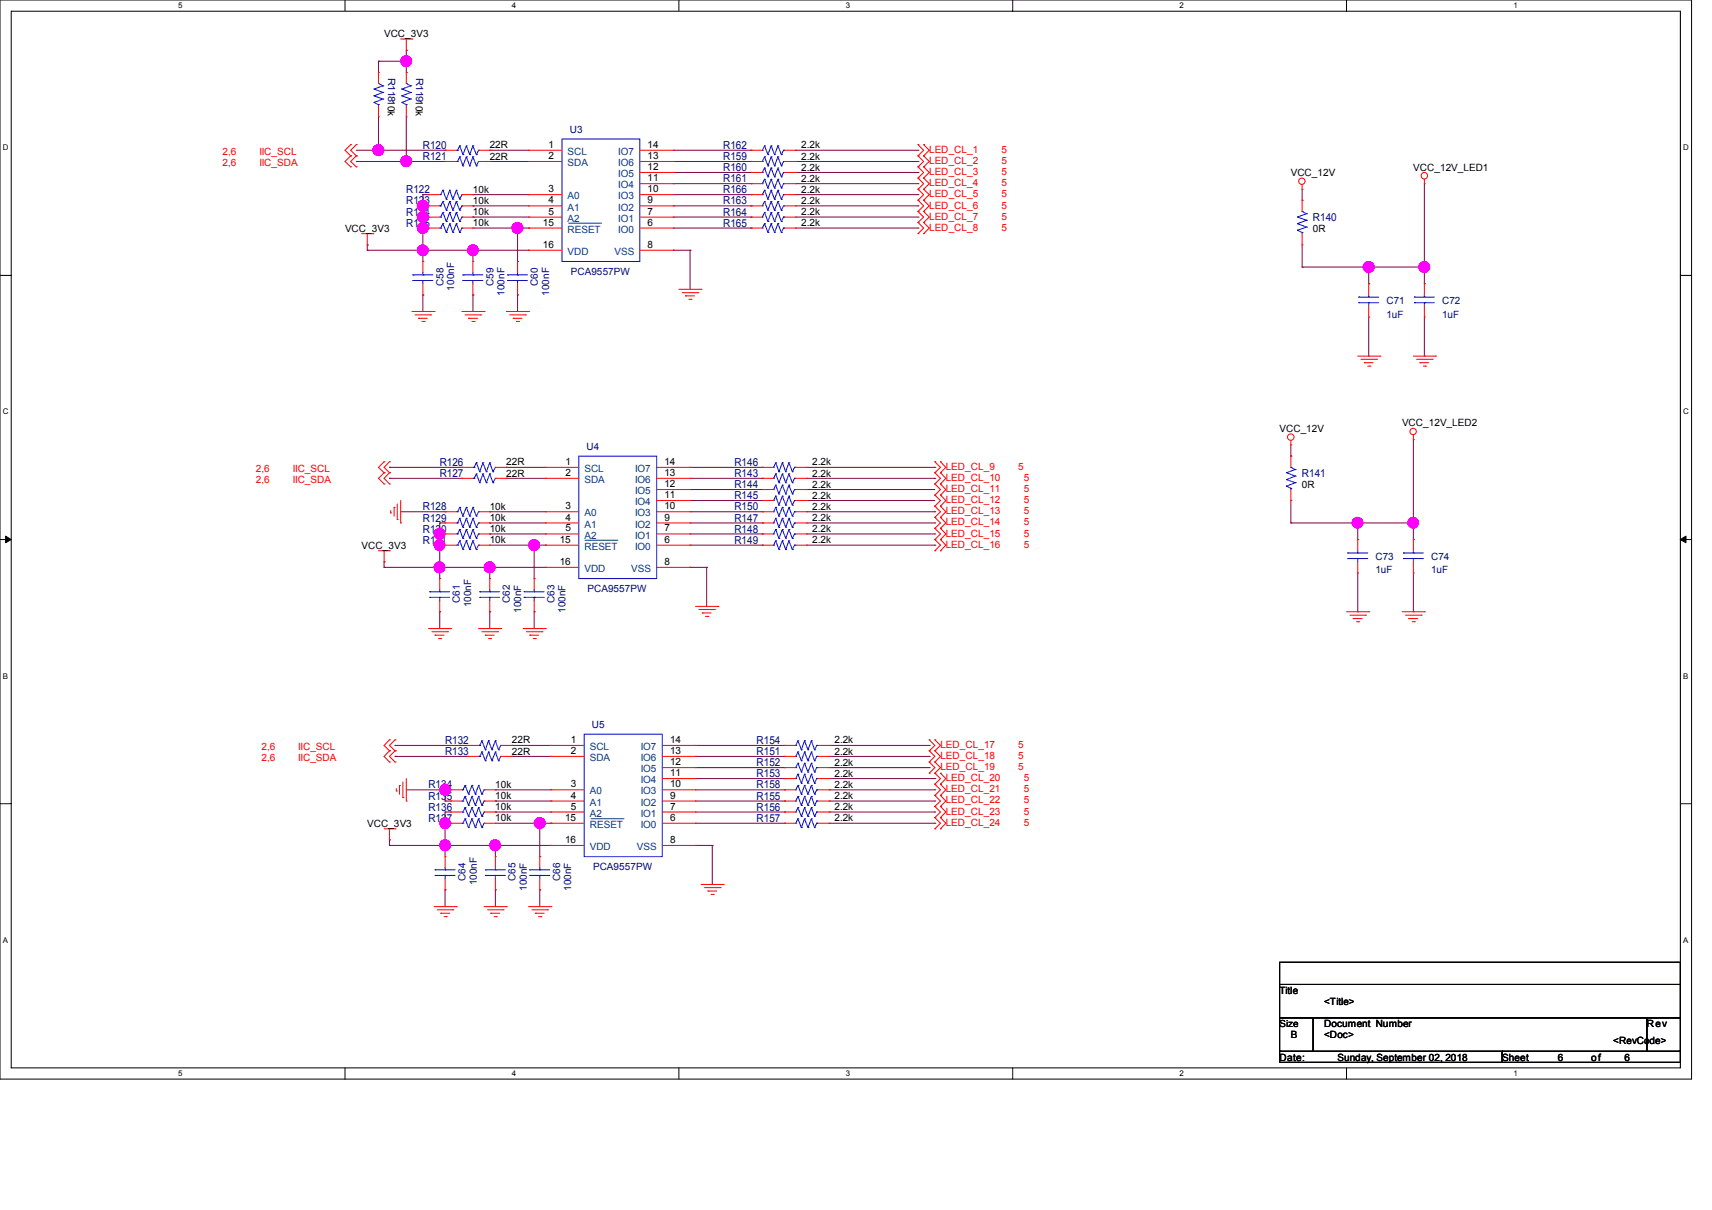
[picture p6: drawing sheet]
<svg xmlns="http://www.w3.org/2000/svg" width="297mm" height="210mm" viewBox="0 0 297 210" stroke-linecap="round" stroke-linejoin="round" font-family="sans-serif">
<defs><g id="words">
<g font-size="1.9" fill="#000080">
<text x="73.4" y="25.8">R120</text>
<text x="73.4" y="27.8">R121</text>
<text x="125.5" y="25.8">R162</text>
<text x="125.5" y="29.7">R160</text>
<text x="125.5" y="27.8">R159</text>
<text x="70.5" y="33.6">R122</text>
<text x="70.5" y="35.5">R123</text>
<text x="125.5" y="33.6">R166</text>
<text x="125.5" y="35.5">R163</text>
<text x="125.5" y="31.6">R161</text>
<text x="70.5" y="39.4">R125</text>
<text x="70.5" y="37.4">R124</text>
<text x="125.5" y="39.4">R165</text>
<text x="125.5" y="37.4">R164</text>
<text x="227.8" y="38.4">R140</text>
<text x="76.3" y="82.8">R127</text>
<text x="76.3" y="80.9">R126</text>
<text x="127.4" y="80.9">R146</text>
<text x="127.4" y="82.8">R143</text>
<text x="225.9" y="82.8">R141</text>
<text x="73.4" y="88.6">R128</text>
<text x="127.4" y="88.6">R150</text>
<text x="127.4" y="86.7">R145</text>
<text x="127.4" y="84.7">R144</text>
<text x="73.4" y="94.4">R131</text>
<text x="73.4" y="92.5">R130</text>
<text x="73.4" y="90.5">R129</text>
<text x="127.4" y="94.4">R149</text>
<text x="127.4" y="92.5">R148</text>
<text x="127.4" y="90.5">R147</text>
<text x="77.2" y="131.1">R133</text>
<text x="77.2" y="129.1">R132</text>
<text x="131.3" y="131.1">R151</text>
<text x="131.3" y="129.1">R154</text>
<text x="74.3" y="136.8">R134</text>
<text x="131.3" y="136.8">R158</text>
<text x="131.3" y="134.9">R153</text>
<text x="131.3" y="133">R152</text>
<text x="74.3" y="140.7">R136</text>
<text x="74.3" y="142.6">R137</text>
<text x="74.3" y="138.8">R135</text>
<text x="131.3" y="142.6">R157</text>
<text x="131.3" y="140.7">R156</text>
<text x="131.3" y="138.8">R155</text>
</g>
<g font-size="1.7">
<text x="66.6" y="6.4">VCC_3V3</text>
<text x="85" y="25.7">22R</text>
<text x="85" y="27.7">22R</text>
<text x="95.2" y="25.7">1</text>
<text x="95.2" y="27.6">2</text>
<text x="112.3" y="25.7">14</text>
<text x="112.3" y="27.6">13</text>
<text x="112.3" y="29.5">12</text>
<text x="139" y="25.7">2.2k</text>
<text x="139" y="29.6">2.2k</text>
<text x="139" y="27.7">2.2k</text>
<text x="245.2" y="29.6">VCC_12V_LED1</text>
<text x="82" y="33.5">10k</text>
<text x="82" y="35.4">10k</text>
<text x="95.2" y="33.4">3</text>
<text x="95.2" y="35.3">4</text>
<text x="112.3" y="31.5">11</text>
<text x="112.3" y="33.4">10</text>
<text x="112.3" y="35.3">9</text>
<text x="139" y="33.5">2.2k</text>
<text x="139" y="35.4">2.2k</text>
<text x="139" y="31.5">2.2k</text>
<text x="223.9" y="30.6">VCC_12V</text>
<text x="59.9" y="40.2">VCC_3V3</text>
<text x="82" y="39.3">10k</text>
<text x="82" y="37.3">10k</text>
<text x="94.2" y="39.2">15</text>
<text x="95.2" y="37.3">5</text>
<text x="112.3" y="39.2">6</text>
<text x="112.3" y="37.3">7</text>
<text x="139" y="39.3">2.2k</text>
<text x="139" y="37.3">2.2k</text>
<text x="227.8" y="40.2">0R</text>
<text x="94.2" y="43">16</text>
<text x="112.3" y="43">8</text>
<text x="222" y="75">VCC_12V</text>
<text x="243.2" y="74">VCC_12V_LED2</text>
<text x="87.8" y="82.7">22R</text>
<text x="87.8" y="80.8">22R</text>
<text x="98.1" y="80.7">1</text>
<text x="98.1" y="82.6">2</text>
<text x="115.3" y="80.7">14</text>
<text x="115.3" y="82.6">13</text>
<text x="140.9" y="80.8">2.2k</text>
<text x="140.9" y="82.7">2.2k</text>
<text x="85" y="88.5">10k</text>
<text x="98.1" y="88.4">3</text>
<text x="115.3" y="84.5">12</text>
<text x="115.3" y="86.4">11</text>
<text x="115.3" y="88.4">10</text>
<text x="140.9" y="88.5">2.2k</text>
<text x="140.9" y="86.6">2.2k</text>
<text x="140.9" y="84.6">2.2k</text>
<text x="225.9" y="84.6">0R</text>
<text x="62.7" y="95.2">VCC_3V3</text>
<text x="85" y="94.3">10k</text>
<text x="85" y="92.4">10k</text>
<text x="85" y="90.4">10k</text>
<text x="97.1" y="94.2">15</text>
<text x="98.1" y="90.3">4</text>
<text x="98.1" y="92.2">5</text>
<text x="115.3" y="94.2">6</text>
<text x="115.3" y="92.2">7</text>
<text x="115.3" y="90.3">9</text>
<text x="140.9" y="94.3">2.2k</text>
<text x="140.9" y="92.4">2.2k</text>
<text x="140.9" y="90.4">2.2k</text>
<text x="97.1" y="98">16</text>
<text x="115.3" y="98">8</text>
<text x="88.8" y="131">22R</text>
<text x="88.8" y="129">22R</text>
<text x="99" y="128.9">1</text>
<text x="99" y="130.9">2</text>
<text x="116.2" y="128.9">14</text>
<text x="116.2" y="130.9">13</text>
<text x="144.8" y="131">2.2k</text>
<text x="144.8" y="129">2.2k</text>
<text x="85.9" y="136.7">10k</text>
<text x="99" y="136.7">3</text>
<text x="116.2" y="132.8">12</text>
<text x="116.2" y="134.7">11</text>
<text x="116.2" y="136.7">10</text>
<text x="144.8" y="136.7">2.2k</text>
<text x="144.8" y="134.8">2.2k</text>
<text x="144.8" y="132.9">2.2k</text>
<text x="63.7" y="143.5">VCC_3V3</text>
<text x="85.9" y="140.6">10k</text>
<text x="85.9" y="142.5">10k</text>
<text x="85.9" y="138.7">10k</text>
<text x="98" y="142.5">15</text>
<text x="99" y="138.6">4</text>
<text x="99" y="140.5">5</text>
<text x="116.2" y="142.5">6</text>
<text x="116.2" y="140.5">7</text>
<text x="116.2" y="138.6">9</text>
<text x="144.8" y="142.5">2.2k</text>
<text x="144.8" y="140.6">2.2k</text>
<text x="144.8" y="138.7">2.2k</text>
<text x="98" y="146.3">16</text>
<text x="116.2" y="146.3">8</text>
<text x="222" y="172.5">Title</text>
<text x="222" y="178.2">Size</text>
<text x="229.7" y="174.4">&lt;Title&gt;</text>
<text x="229.7" y="178.3">Document Number</text>
<text x="285.7" y="178.3">Rev</text>
<text x="222" y="184.1">Date:</text>
<text x="223.9" y="180.2">B</text>
<text x="229.7" y="180.2">&lt;Doc&gt;</text>
<text x="232.1" y="184.1">Sunday, September 02, 2018</text>
<text x="260.6" y="184.1">Sheet</text>
<text x="270.2" y="184.1">6</text>
<text x="276.1" y="184.1">of</text>
<text x="279.9" y="181.1">&lt;RevCode&gt;</text>
<text x="281.8" y="184.1">6</text>
</g>
<g font-size="1.7" fill="#000080">
<text x="67.3" y="13.5" transform="rotate(90 67.3 13.5)">R11810k</text>
<text x="72.2" y="13.5" transform="rotate(90 72.2 13.5)">R11910k</text>
<text x="98.8" y="23.1">U3</text>
<text x="99.1" y="47.8">PCA9557PW</text>
<text x="76.9" y="49.6" transform="rotate(-90 76.9 49.6)">C58</text>
<text x="78.8" y="50.4" transform="rotate(-90 78.8 50.4)">100nF</text>
<text x="85.6" y="49.6" transform="rotate(-90 85.6 49.6)">C59</text>
<text x="87.5" y="51.3" transform="rotate(-90 87.5 51.3)">100nF</text>
<text x="93.3" y="49.6" transform="rotate(-90 93.3 49.6)">C60</text>
<text x="95.2" y="51.3" transform="rotate(-90 95.2 51.3)">100nF</text>
<text x="240.5" y="52.8">C71</text>
<text x="250.2" y="52.8">C72</text>
<text x="240.5" y="55.1">1uF</text>
<text x="250.2" y="55.1">1uF</text>
<text x="101.8" y="78.1">U4</text>
<text x="238.6" y="97.2">C73</text>
<text x="238.6" y="99.5">1uF</text>
<text x="248.3" y="97.2">C74</text>
<text x="248.3" y="99.5">1uF</text>
<text x="79.8" y="104.6" transform="rotate(-90 79.8 104.6)">C61</text>
<text x="81.7" y="105.4" transform="rotate(-90 81.7 105.4)">100nF</text>
<text x="88.5" y="104.6" transform="rotate(-90 88.5 104.6)">C62</text>
<text x="90.4" y="106.4" transform="rotate(-90 90.4 106.4)">100nF</text>
<text x="96.2" y="104.6" transform="rotate(-90 96.2 104.6)">C63</text>
<text x="98.1" y="106.4" transform="rotate(-90 98.1 106.4)">100nF</text>
<text x="101.9" y="102.8">PCA9557PW</text>
<text x="102.7" y="126.3">U5</text>
<text x="80.8" y="152.9" transform="rotate(-90 80.8 152.9)">C64</text>
<text x="82.7" y="153.7" transform="rotate(-90 82.7 153.7)">100nF</text>
<text x="89.4" y="152.9" transform="rotate(-90 89.4 152.9)">C65</text>
<text x="91.4" y="154.6" transform="rotate(-90 91.4 154.6)">100nF</text>
<text x="97.2" y="152.9" transform="rotate(-90 97.2 152.9)">C66</text>
<text x="99.1" y="154.6" transform="rotate(-90 99.1 154.6)">100nF</text>
<text x="102.9" y="151">PCA9557PW</text>
</g>
<g font-size="1.7" fill="#f00">
<text x="38.6" y="26.9">2,6</text>
<text x="38.6" y="28.8">2,6</text>
<text x="45" y="26.9">IIC_SCL</text>
<text x="45" y="28.8">IIC_SDA</text>
<text x="161.2" y="26.5">LED_CL_1</text>
<text x="161.2" y="28.4">LED_CL_2</text>
<text x="173.7" y="26.5">5</text>
<text x="173.7" y="28.4">5</text>
<text x="161.2" y="30.4">LED_CL_3</text>
<text x="161.2" y="32.3">LED_CL_4</text>
<text x="161.2" y="34.2">LED_CL_5</text>
<text x="173.7" y="30.4">5</text>
<text x="173.7" y="32.3">5</text>
<text x="173.7" y="34.2">5</text>
<text x="161.2" y="36.2">LED_CL_6</text>
<text x="161.2" y="38.1">LED_CL_7</text>
<text x="161.2" y="40">LED_CL_8</text>
<text x="173.7" y="36.2">5</text>
<text x="173.7" y="38.1">5</text>
<text x="173.7" y="40">5</text>
<text x="44.4" y="83.9">2,6</text>
<text x="44.4" y="81.9">2,6</text>
<text x="50.8" y="83.9">IIC_SDA</text>
<text x="50.8" y="81.9">IIC_SCL</text>
<text x="164.1" y="83.5">LED_CL_10</text>
<text x="164.1" y="81.5">LED_CL_9</text>
<text x="176.6" y="81.5">5</text>
<text x="177.6" y="83.5">5</text>
<text x="164.1" y="87.3">LED_CL_12</text>
<text x="164.1" y="85.4">LED_CL_11</text>
<text x="164.1" y="89.3">LED_CL_13</text>
<text x="177.6" y="87.3">5</text>
<text x="177.6" y="85.4">5</text>
<text x="177.6" y="89.3">5</text>
<text x="164.1" y="91.2">LED_CL_14</text>
<text x="164.1" y="93.1">LED_CL_15</text>
<text x="164.1" y="95">LED_CL_16</text>
<text x="177.6" y="91.2">5</text>
<text x="177.6" y="93.1">5</text>
<text x="177.6" y="95">5</text>
<text x="45.4" y="130.2">2,6</text>
<text x="51.7" y="130.2">IIC_SCL</text>
<text x="163.1" y="129.8">LED_CL_17</text>
<text x="163.1" y="131.7">LED_CL_18</text>
<text x="176.6" y="129.8">5</text>
<text x="176.6" y="131.7">5</text>
<text x="45.4" y="132.1">2,6</text>
<text x="51.7" y="132.1">IIC_SDA</text>
<text x="163.1" y="133.6">LED_CL_19</text>
<text x="164.1" y="135.6">LED_CL_20</text>
<text x="164.1" y="137.5">LED_CL_21</text>
<text x="176.6" y="133.6">5</text>
<text x="177.6" y="135.6">5</text>
<text x="177.6" y="137.5">5</text>
<text x="164.1" y="139.4">LED_CL_22</text>
<text x="164.1" y="141.4">LED_CL_23</text>
<text x="164.1" y="143.3">LED_CL_24</text>
<text x="177.6" y="139.4">5</text>
<text x="177.6" y="141.4">5</text>
<text x="177.6" y="143.3">5</text>
</g>
<g font-size="1.7" fill="#004080">
<text x="98.5" y="26.9">SCL</text>
<text x="98.5" y="28.8">SDA</text>
<text x="107.3" y="26.9">IO7</text>
<text x="107.3" y="28.8">IO6</text>
<text x="98.5" y="34.6">A0</text>
<text x="107.3" y="30.7">IO5</text>
<text x="107.3" y="32.7">IO4</text>
<text x="107.3" y="34.6">IO3</text>
<text x="98.5" y="36.5">A1</text>
<text x="98.5" y="38.5">A2</text>
<text x="98.5" y="40.4">RESET</text>
<text x="107.3" y="40.4">IO0</text>
<text x="107.3" y="38.5">IO1</text>
<text x="107.3" y="36.5">IO2</text>
<text x="98.5" y="44.2">VDD</text>
<text x="106.6" y="44.2">VSS</text>
<text x="101.4" y="81.9">SCL</text>
<text x="101.4" y="83.8">SDA</text>
<text x="110.2" y="81.9">IO7</text>
<text x="110.2" y="83.8">IO6</text>
<text x="101.4" y="89.6">A0</text>
<text x="110.2" y="85.8">IO5</text>
<text x="110.2" y="87.7">IO4</text>
<text x="110.2" y="89.6">IO3</text>
<text x="101.4" y="91.6">A1</text>
<text x="101.4" y="93.5">A2</text>
<text x="101.4" y="95.4">RESET</text>
<text x="110.2" y="95.4">IO0</text>
<text x="110.2" y="93.5">IO1</text>
<text x="110.2" y="91.6">IO2</text>
<text x="101.4" y="99.3">VDD</text>
<text x="109.5" y="99.3">VSS</text>
<text x="102.3" y="130.2">SCL</text>
<text x="111.2" y="130.2">IO7</text>
<text x="102.3" y="132.1">SDA</text>
<text x="102.3" y="137.9">A0</text>
<text x="111.2" y="132.1">IO6</text>
<text x="111.2" y="134">IO5</text>
<text x="111.2" y="135.9">IO4</text>
<text x="111.2" y="137.9">IO3</text>
<text x="102.3" y="139.8">A1</text>
<text x="102.3" y="141.7">A2</text>
<text x="102.3" y="143.7">RESET</text>
<text x="111.2" y="143.7">IO0</text>
<text x="111.2" y="141.7">IO1</text>
<text x="111.2" y="139.8">IO2</text>
<text x="102.3" y="147.5">VDD</text>
<text x="110.5" y="147.5">VSS</text>
</g>
<g font-size="1.4">
<text x="30.9" y="1.4">5</text>
<text x="88.8" y="1.4">4</text>
<text x="146.7" y="1.4">3</text>
<text x="204.6" y="1.4">2</text>
<text x="262.6" y="1.4">1</text>
<text x=".5" y="26.1">D</text>
<text x="292" y="26.1">D</text>
<text x=".5" y="71.9">C</text>
<text x="292" y="71.9">C</text>
<text x=".5" y="117.8">B</text>
<text x="292" y="117.8">B</text>
<text x=".5" y="163.6">A</text>
<text x="292" y="163.6">A</text>
<text x="30.9" y="186.8">5</text>
<text x="88.8" y="186.8">4</text>
<text x="146.7" y="186.8">3</text>
<text x="204.6" y="186.8">2</text>
<text x="262.6" y="186.8">1</text>
</g>
</g></defs>
<path d="M0 0h293.5v187.3h-293.5zM1.9 1.9h289.6v183.4h-289.6z" fill="none" stroke="#000" stroke-width=".17"/>
<g fill="#fff">
<path d="M30.9 .2h.8v1.5h-.8z"/>
<path d="M30.9 185.5h.8v1.6h-.8z"/>
</g>
<path d="M59.9 0v1.9M59.9 185.3v2" fill="none" stroke="#000" stroke-width=".17"/>
<g fill="#fff">
<path d="M88.8 .2h.8v1.5h-.8z"/>
<path d="M88.8 185.5h.8v1.6h-.8z"/>
</g>
<path d="M117.8 0v1.9M117.8 185.3v2" fill="none" stroke="#000" stroke-width=".17"/>
<g fill="#fff">
<path d="M146.7 .2h.8v1.5h-.8z"/>
<path d="M146.7 185.5h.8v1.6h-.8z"/>
</g>
<path d="M175.7 0v1.9M175.7 185.3v2" fill="none" stroke="#000" stroke-width=".17"/>
<g fill="#fff">
<path d="M204.6 .2h.8v1.5h-.8z"/>
<path d="M204.6 185.5h.8v1.6h-.8z"/>
</g>
<path d="M233.6 0v1.9M233.6 185.3v2" fill="none" stroke="#000" stroke-width=".17"/>
<g fill="#fff">
<path d="M262.6 .2h.7v1.5h-.7z"/>
<path d="M262.6 185.5h.7v1.6h-.7z"/>
<path d="M.5 24.8h1v1.6h-1z"/>
<path d="M292 24.8h1v1.6h-1z"/>
<path d="M.5 70.7h1v1.5h-1z"/>
<path d="M292 70.7h1v1.5h-1z"/>
</g>
<path d="M0 47.8h1.9M291.5 47.8h2" fill="none" stroke="#000" stroke-width=".17"/>
<g fill="#fff">
<path d="M.5 116.5h.9v1.6h-.9z"/>
<path d="M292 116.5h.9v1.6h-.9z"/>
</g>
<path d="M0 93.6h1.9M291.5 93.6h2" fill="none" stroke="#000" stroke-width=".17"/>
<path d="M1 93l.9 .6-.9 .6zM291.5 93.6l1-.6v1.2z" fill="#000" stroke="#000" stroke-width=".17"/>
<g fill="#fff">
<path d="M.5 162.4h.9v1.5h-.9z"/>
<path d="M292 162.4h.9v1.5h-.9z"/>
</g>
<path d="M0 139.5h1.9M291.5 139.5h2M222 167h69.5v3.9h-69.5zM222 170.9h69.5v5.8h-69.5zM222 176.7h5.8v5.8h-5.8zM227.8 176.7h57.9v5.8h-57.9zM285.7 176.7h5.8v5.8h-5.8zM222 182.5h38.6v1.9h-38.6zM260.6 182.5h30.9v1.9h-30.9z" fill="none" stroke="#000" stroke-width=".17"/>
<g fill="none" stroke="#800040" stroke-width=".17">
<path d="M65.7 10.6h.1M65.7 10.6v2M65.7 10.6h4.8M70.5 10.6h.1M70.5 12.6h.1M70.5 8.7h.1M70.5 8.7v3.9M61.8 26.1h15.4M61.8 28h15.4M65.7 26.1h.1M65.7 20.3v5.8M70.5 28h.1"/>
<path d="M70.5 20.3v7.7M73.4 39.6h.1M73.4 37.7h.1M73.4 35.7h.1M73.4 33.8h.1M73.4 33.8v11.6M73.4 39.6h.9M73.4 37.7h.9M73.4 35.7h.9M73.4 33.8h.9M77.2 26.1h.1M77.2 28h.1"/>
<path d="M82 33.8h.1M82 35.7h.1M82 37.7h.1M82 39.6h9.7M82 37.7h9.7M82 35.7h9.7M82 33.8h9.7M85 26.1h.1M85 28h.1M85 26.1h6.7M85 28h6.7M89.8 39.6h.1"/>
<path d="M89.8 39.6v5.8M91.7 39.6h.1M116.8 39.6h13.5M116.8 37.7h13.5M116.8 35.7h13.5M116.8 33.8h13.5M116.8 26.1h13.5M116.8 28h13.5M116.8 29.9h13.5M116.8 31.9h13.5M130.3 26.1h.1M130.3 28h.1"/>
<path d="M130.3 29.9h.1M130.3 31.9h.1M130.3 33.8h.1M130.3 35.7h.1M130.3 37.7h.1M130.3 39.6h.1M138 39.6h21.3M138 37.7h21.3M138 35.7h21.3M138 33.8h21.3M138 26.1h21.3M138 28h21.3"/>
<path d="M138 29.9h21.3M138 31.9h21.3M159.3 39.6h.1M159.3 37.7h.1M159.3 35.7h.1M159.3 33.8h.1M159.3 31.9h.1M159.3 29.9h.1M159.3 28h.1M159.3 26.1h.1M225.9 34.8h.1M225.9 32.9v1.9"/>
<path d="M247.1 31.9v17.3M63.7 42.5h.1M63.7 43.4h.1M63.7 43.4h28M63.7 42.5v.9M73.4 43.4h.1M73.4 51.2h.1M73.4 51.2v2.9M82 43.4h.1M82 51.2h.1M82 43.4v2M82 51.2v2.9"/>
<path d="M89.8 51.2h.1M89.8 45.4h.1M89.8 51.2v2.9M91.7 43.4h.1M116.8 43.4h.1M116.8 43.4h2.9M119.7 43.4h.1M119.7 43.4v6.8M225.9 46.4h.1M225.9 42.5v3.9M225.9 46.4h21.2M237.4 46.4h.1"/>
<path d="M237.4 49.2h.1M237.4 46.4v2.8M237.4 55v6.8M247.1 46.4h.1M247.1 49.2h.1M247.1 55v6.8M223.9 79.2h.1M223.9 77.2v2M237.4 61.8h.1M245.2 76.3v17.3M247.1 61.8h.1M66.6 97.5h.1"/>
<path d="M66.6 98.5h.1M66.6 98.5h28M66.6 97.5v1M67.6 83h.1M67.6 81.1h.1M67.6 81.1h12.5M67.6 83h12.5M69.5 88.8h7.7M76.3 98.5h.1M76.3 94.6h.1M76.3 92.7h.1M76.3 90.8h.1"/>
<path d="M76.3 90.8v9.6M76.3 94.6h.9M76.3 92.7h.9M76.3 90.8h.9M77.2 88.8h.1M85 98.5h.1M85 92.7h.1M85 90.8h.1M85 88.8h.1M85 98.5v1.9M85 94.6h9.6M85 92.7h9.6"/>
<path d="M85 88.8h9.6M85 90.8h9.6M87.8 81.1h.1M87.8 83h.1M87.8 81.1h6.8M87.8 83h6.8M92.7 94.6h.1M92.7 94.6v5.8M94.6 98.5h.1M94.6 94.6h.1M119.7 98.5h.1M119.7 98.5h2.9"/>
<path d="M119.7 94.6h12.5M119.7 92.7h12.5M119.7 88.8h12.5M119.7 90.8h12.5M119.7 81.1h12.5M119.7 83h12.5M119.7 86.9h12.5M119.7 85h12.5M122.6 98.5h.1M122.6 98.5v6.7M132.2 81.1h.1M132.2 88.8h.1"/>
<path d="M132.2 86.9h.1M132.2 85h.1M132.2 83h.1M132.2 94.6h.1M132.2 92.7h.1M132.2 90.8h.1M140 85h.1M140 86.9h.1M140 94.6h22.2M140 92.7h22.2M140 88.8h22.2M140 90.8h22.2"/>
<path d="M140 81.1h22.2M140 83h22.2M140 86.9h22.2M140 85h22.2M162.2 81.1h.1M162.2 83h.1M162.2 90.8h.1M162.2 92.7h.1M162.2 94.6h.1M162.2 88.8h.1M223.9 90.8h.1M223.9 90.8h21.3"/>
<path d="M223.9 86.9v3.9M235.5 93.6h.1M235.5 90.8h.1M235.5 90.8v2.8M235.5 99.4v6.8M245.2 90.8h.1M245.2 93.6h.1M245.2 99.4v6.8M76.3 106.2h.1M76.3 106.2v2.9M85 106.2h.1M85 106.2v2.9"/>
<path d="M92.7 106.2h.1M92.7 100.4h.1M92.7 106.2v2.9M235.5 106.2h.1M245.2 106.2h.1M68.5 131.3h.1M68.5 129.4h.1M68.5 129.4h12.6M68.5 131.3h12.6M70.5 137.1h7.7M77.2 139h.1M77.2 137.1h.1"/>
<path d="M77.2 137.1v1.9M77.2 139h1M85.9 139h.1M85.9 137.1h.1M85.9 139h9.7M85.9 137.1h9.7M88.8 129.4h.1M88.8 131.3h.1M88.8 129.4h6.8M88.8 131.3h6.8M120.6 139h15.5M120.6 137.1h15.5"/>
<path d="M120.6 129.4h15.5M120.6 131.3h15.5M120.6 135.1h15.5M120.6 133.2h15.5M136.1 129.4h.1M136.1 137.1h.1M136.1 135.1h.1M136.1 133.2h.1M136.1 131.3h.1M136.1 139h.1M143.8 139h18.4M143.8 137.1h18.4"/>
<path d="M143.8 129.4h17.4M143.8 131.3h17.4M143.8 135.1h18.4M143.8 133.2h17.4M161.2 129.4h.1M161.2 131.3h.1M161.2 133.2h.1M162.2 139h.1M162.2 135.1h.1M162.2 137.1h.1M67.6 145.8h.1M67.6 146.7h.1"/>
<path d="M67.6 146.7h28M67.6 145.8v.9M77.2 146.7h.1M77.2 154.4h.1M77.2 142.9h.1M77.2 140.9h.1M77.2 140.9v7.8M77.2 154.4v3M77.2 142.9h1M77.2 140.9h1M85.9 154.4h.1M85.9 146.7h.1"/>
<path d="M85.9 140.9h.1M85.9 146.7v2M85.9 154.4v3M85.9 142.9h9.7M85.9 140.9h9.7M93.6 142.9h.1M93.6 154.4h.1M93.6 148.7h.1M93.6 142.9v5.8M93.6 154.4v3M95.6 146.7h.1M95.6 142.9h.1"/>
<path d="M120.6 146.7h.1M120.6 146.7h3M120.6 142.9h15.5M120.6 140.9h15.5M123.6 146.7h.1M123.6 146.7v6.8M136.1 142.9h.1M136.1 140.9h.1M143.8 142.9h18.4M143.8 140.9h18.4M162.2 140.9h.1M162.2 142.9h.1"/>
</g>
<g fill="#f0f" stroke="#f0f" stroke-width=".17">
<circle cx="82" cy="43.4" r=".93"/>
<circle cx="73.4" cy="43.4" r=".94"/>
<circle cx="89.8" cy="39.6" r=".95"/>
<circle cx="73.3" cy="39.6" r=".95"/>
<circle cx="73.4" cy="37.6" r=".94"/>
<circle cx="73.3" cy="35.7" r=".95"/>
<circle cx="84.9" cy="98.4" r=".95"/>
<circle cx="76.2" cy="98.4" r=".94"/>
<circle cx="76.2" cy="94.6" r=".94"/>
<circle cx="76.2" cy="92.6" r=".94"/>
<circle cx="92.6" cy="94.6" r=".95"/>
<circle cx="77.2" cy="146.7" r=".94"/>
<circle cx="85.9" cy="146.7" r=".94"/>
<circle cx="77.2" cy="137" r=".94"/>
<circle cx="77.2" cy="142.8" r=".94"/>
<circle cx="65.6" cy="26.1" r=".95"/>
<circle cx="70.5" cy="28" r=".94"/>
<circle cx="70.5" cy="10.6" r=".95"/>
<circle cx="237.4" cy="46.3" r=".95"/>
<circle cx="247.1" cy="46.3" r=".95"/>
<circle cx="235.5" cy="90.7" r=".93"/>
<circle cx="245.2" cy="90.7" r=".93"/>
<circle cx="93.6" cy="142.9" r=".95"/>
</g>
<g fill="none" stroke="#f00" stroke-width=".17">
<path d="M65.7 12.6h.1M65.7 12.6v1.9M65.7 18.4v1.9M69.5 6.8h2M70.5 8.7h.1M70.5 12.6h.1M70.5 6.8v1.9M70.5 12.6v1.9M70.5 18.4v1.9M71.5 6.8h.1M60.8 25.1h.1M60.8 27.1h.1"/>
<path d="M60.8 29h.1M60.8 25.1l-.9 1 .9 1M60.8 27.1l-.9 .9 .9 1M61.8 25.1h.1M61.8 27.1h.1M61.8 29h.1M61.8 25.1l-1 1 1 1M61.8 27.1l-1 .9 1 1M65.7 20.3h.1M70.5 20.3h.1M74.3 39.6h.1M74.3 33.8h.1"/>
<path d="M74.3 37.7h.1M74.3 35.7h.1M74.3 33.8h2M74.3 35.7h2M74.3 37.7h2M74.3 39.6h2M77.2 26.1h.1M77.2 28h.1M77.2 26.1h2M77.2 28h2M80.1 33.8h1.9M80.1 35.7h1.9"/>
<path d="M80.1 37.7h1.9M80.1 39.6h1.9M82 39.6h.1M82 33.8h.1M82 37.7h.1M82 35.7h.1M83 26.1h2M83 28h2M85 26.1h.1M85 28h.1M91.7 26.1h.1M91.7 28h.1"/>
<path d="M91.7 33.8h.1M91.7 35.7h.1M91.7 37.7h.1M91.7 39.6h.1M91.7 26.1h5.8M91.7 28h5.8M91.7 33.8h5.8M91.7 35.7h5.8M91.7 37.7h5.8M91.7 39.6h5.8M111 26.1h5.8M111 28h5.8"/>
<path d="M111 33.8h5.8M111 35.7h5.8M111 37.7h5.8M111 39.6h5.8M111 29.9h5.8M111 31.9h5.8M116.8 39.6h.1M116.8 37.7h.1M116.8 26.1h.1M116.8 28h.1M116.8 29.9h.1M116.8 31.9h.1"/>
<path d="M116.8 33.8h.1M116.8 35.7h.1M130.3 33.8h.1M130.3 39.6h.1M130.3 37.7h.1M130.3 35.7h.1M130.3 26.1h.1M130.3 31.9h.1M130.3 29.9h.1M130.3 28h.1M130.3 26.1h1.9M130.3 28h1.9"/>
<path d="M130.3 33.8h1.9M130.3 35.7h1.9M130.3 37.7h1.9M130.3 39.6h1.9M130.3 29.9h1.9M130.3 31.9h1.9M136.1 26.1h1.9M136.1 28h1.9M136.1 33.8h1.9M136.1 35.7h1.9M136.1 37.7h1.9M136.1 39.6h1.9"/>
<path d="M136.1 29.9h1.9M136.1 31.9h1.9M138 33.8h.1M138 39.6h.1M138 37.7h.1M138 35.7h.1M138 26.1h.1M138 31.9h.1M138 29.9h.1M138 28h.1M159.3 27.1h.1M159.3 25.1h.1"/>
<path d="M159.3 29h.1M159.3 30.9h.1M159.3 32.9h.1M159.3 34.8h.1M159.3 36.7h.1M159.3 38.6h.1M159.3 25.1l.9 1-.9 1M159.3 27.1l.9 .9-.9 1M159.3 29l.9 .9-.9 1M159.3 30.9l.9 1-.9 1M159.3 32.9l.9 .9-.9 1M159.3 34.8l.9 .9-.9 1"/>
<path d="M159.3 36.7l.9 1-.9 .9M159.3 38.6l.9 1-.9 1M160.2 27.1h.1M160.2 25.1h.1M160.2 29h.1M160.2 30.9h.1M160.2 32.9h.1M160.2 34.8h.1M160.2 36.7h.1M160.2 38.6h.1M160.2 34.8l1 .9-1 1M160.2 25.1l1 1-1 1"/>
<path d="M160.2 27.1l1 .9-1 1M160.2 29l1 .9-1 1M160.2 30.9l1 1-1 1M160.2 32.9l1 .9-1 1M160.2 36.7l1 1-1 .9M160.2 38.6l1 1-1 1M225.9 32.9h.1M225.9 34.8h.1M225.9 32v.9M225.9 34.8v1.9M247.1 31.9h.1M247.1 31.1v.8"/>
<path d="M62.7 40.6h2M63.7 42.5h.1M63.7 40.6v1.9M64.7 40.6h.1M71.5 54.1h3.8M72 54.7h2.7M72.6 55.2h.1M72.6 55.2h1.5M73.2 55.8h.4M73.4 45.4h.1M73.4 51.2h.1M73.4 45.4v1.9"/>
<path d="M73.4 49.2v2M73.6 55.8h.1M74.7 54.7h.1M75.3 54.1h.1M80.1 54.1h3.9M80.7 54.7h2.7M81.3 55.2h.1M81.3 55.2h1.5M81.9 55.8h.4M82 45.4h.1M82 51.2h.1M82 45.4v1.9"/>
<path d="M82 49.2v2M82.3 55.8h.1M83.4 54.7h.1M84 54.1h.1M87.8 54.1h3.9M88.4 54.7h2.7M89 55.2h.1M89 55.2h1.6M89.6 55.8h.4M89.8 45.4h.1M89.8 51.2h.1M89.8 45.4v1.9"/>
<path d="M89.8 49.2v2M90 55.8h.1M91.1 54.7h.1M91.7 54.1h.1M91.7 43.4h.1M91.7 43.4h5.8M111 43.4h5.8M116.8 43.4h.1M117.8 50.2h3.8M118.4 50.8h2.7M118.9 51.4h.1M118.9 51.4h1.6"/>
<path d="M119.5 51.9h.4M119.9 51.9h.1M121.1 50.8h.1M121.6 50.2h.1M159.3 40.6h.1M160.2 40.6h.1M225.9 42.5h.1M225.9 40.6v1.9M237.4 49.2h.1M237.4 55h.1M237.4 49.2v2M237.4 53.1v1.9"/>
<path d="M247.1 49.2h.1M247.1 55h.1M247.1 49.2v2M247.1 53.1v1.9M223.9 77.2h.1M223.9 79.2h.1M223.9 76.5v.7M223.9 79.2v1.9M235.5 61.8h3.9M236.1 62.4h2.7M236.7 62.9h.1M236.7 62.9h1.5"/>
<path d="M237.3 63.5h.4M237.7 63.5h.1M238.8 62.4h.1M239.4 61.8h.1M245.2 76.3h.1M245.2 61.8h3.8M245.2 75.5v.8M245.7 62.4h2.8M246.3 62.9h.1M246.3 62.9h1.6M246.9 63.5h.4M247.3 63.5h.1"/>
<path d="M248.5 62.4h.1M249 61.8h.1M65.7 95.6h1.9M66.6 97.5h.1M66.6 82h.1M66.6 84h.1M66.6 80.1h.1M66.6 95.6v1.9M66.6 82l-.9 1 .9 1M66.6 80.1l-.9 1 .9 .9M67.6 95.6h.1M67.6 82h.1"/>
<path d="M67.6 84h.1M67.6 80.1h.1M67.6 82l-1 1 1 1M67.6 80.1l-1 1 1 .9M67.8 89h.1M67.8 88.6v.4M68.4 88.1h.1M68.4 88.1v1.5M68.9 90.2h.1M68.9 87.5v2.7M69.5 90.8h.1M69.5 86.9v3.9"/>
<path d="M77.2 88.8h.1M77.2 94.6h.1M77.2 92.7h.1M77.2 90.8h.1M77.2 88.8h2M77.2 90.8h2M77.2 92.7h2M77.2 94.6h2M80.1 83h.1M80.1 81.1h.1M80.1 81.1h1.9M80.1 83h1.9"/>
<path d="M83 88.8h2M83 90.8h2M83 92.7h2M83 94.6h2M85 88.8h.1M85 94.6h.1M85 92.7h.1M85 90.8h.1M85.9 81.1h1.9M85.9 83h1.9M87.8 83h.1M87.8 81.1h.1"/>
<path d="M94.6 81.1h.1M94.6 83h.1M94.6 88.8h.1M94.6 90.8h.1M94.6 92.7h.1M94.6 98.5h.1M94.6 94.6h.1M94.6 81.1h5.8M94.6 83h5.8M94.6 88.8h5.8M94.6 90.8h5.8M94.6 92.7h5.8"/>
<path d="M94.6 94.6h5.8M94.6 98.5h5.8M113.9 81.1h5.8M113.9 83h5.8M113.9 88.8h5.8M113.9 90.8h5.8M113.9 92.7h5.8M113.9 94.6h5.8M113.9 98.5h5.8M113.9 85h5.8M113.9 86.9h5.8M119.7 94.6h.1"/>
<path d="M119.7 92.7h.1M119.7 98.5h.1M119.7 81.1h.1M119.7 83h.1M119.7 85h.1M119.7 86.9h.1M119.7 88.8h.1M119.7 90.8h.1M132.2 88.8h.1M132.2 94.6h.1M132.2 92.7h.1M132.2 90.8h.1"/>
<path d="M132.2 86.9h.1M132.2 85h.1M132.2 81.1h.1M132.2 83h.1M132.2 81.1h2M132.2 83h2M132.2 88.8h2M132.2 90.8h2M132.2 92.7h2M132.2 94.6h2M132.2 85h2M132.2 86.9h2"/>
<path d="M138 81.1h2M138 83h2M138 88.8h2M138 90.8h2M138 92.7h2M138 94.6h2M138 85h2M138 86.9h2M140 88.8h.1M140 94.6h.1M140 92.7h.1M140 90.8h.1"/>
<path d="M140 86.9h.1M140 85h.1M140 81.1h.1M140 83h.1M162.2 84h.1M162.2 82h.1M162.2 80.1h.1M162.2 87.8h.1M162.2 85.9h.1M162.2 89.8h.1M162.2 91.7h.1M162.2 93.6h.1"/>
<path d="M162.2 95.6h.1M162.2 82l1 1-1 1M162.2 80.1l1 1-1 .9M162.2 85.9l1 1-1 .9M162.2 84l1 1-1 .9M162.2 87.8l1 1-1 1M162.2 89.8l1 1-1 .9M162.2 91.7l1 1-1 .9M162.2 93.6l1 1-1 1M163.2 84h.1M163.2 82h.1M163.2 80.1h.1"/>
<path d="M163.2 87.8h.1M163.2 85.9h.1M163.2 89.8h.1M163.2 91.7h.1M163.2 93.6h.1M163.2 95.6h.1M163.2 82l.9 1-.9 1M163.2 80.1l.9 1-.9 .9M163.2 85.9l.9 1-.9 .9M163.2 84l.9 1-.9 .9M163.2 87.8l.9 1-.9 1M163.2 89.8l.9 1-.9 .9"/>
<path d="M163.2 91.7l.9 1-.9 .9M163.2 93.6l.9 1-.9 1M223.9 86.9h.1M223.9 85v1.9M235.5 93.6h.1M235.5 99.4h.1M235.5 93.6v2M235.5 97.5v1.9M245.2 93.6h.1M245.2 99.4h.1M245.2 93.6v2M245.2 97.5v1.9"/>
<path d="M74.3 109.1h3.9M74.9 109.6h2.7M75.5 110.2h.1M75.5 110.2h1.5M76.1 110.8h.4M76.3 100.4h.1M76.3 106.2h.1M76.3 100.4v1.9M76.3 104.3v1.9M76.5 110.8h.1M77.6 109.6h.1M78.2 109.1h.1"/>
<path d="M83 109.1h3.9M83.6 109.6h2.7M84.2 110.2h.1M84.2 110.2h1.5M84.8 110.8h.3M85 100.4h.1M85 106.2h.1M85 100.4v1.9M85 104.3v1.9M85.1 110.8h.1M86.3 109.6h.1M86.9 109.1h.1"/>
<path d="M90.8 109.1h3.8M91.3 109.6h2.7M91.9 110.2h.1M91.9 110.2h1.5M92.5 110.8h.4M92.7 100.4h.1M92.7 106.2h.1M92.7 100.4v1.9M92.7 104.3v1.9M92.9 110.8h.1M94 109.6h.1M94.6 109.1h.1"/>
<path d="M120.6 105.2h3.9M121.2 105.8h2.8M121.8 106.4h.1M121.8 106.4h1.6M122.4 107h.4M122.8 107h.1M124 105.8h.1M124.5 105.2h.1M233.6 106.2h3.8M234.2 106.8h2.7M234.7 107.4h.1M234.7 107.4h1.6"/>
<path d="M235.3 107.9h.4M235.7 107.9h.1M236.9 106.8h.1M237.4 106.2h.1M243.2 106.2h3.9M243.8 106.8h2.7M244.4 107.4h.1M244.4 107.4h1.6M245 107.9h.4M245.4 107.9h.1M246.5 106.8h.1M247.1 106.2h.1"/>
<path d="M67.6 130.3h.1M67.6 132.2h.1M67.6 128.4h.1M67.6 130.3l-1 1 1 .9M67.6 128.4l-1 1 1 .9M68.5 130.3h.1M68.5 132.2h.1M68.5 128.4h.1M68.5 130.3l-.9 1 .9 .9M68.5 128.4l-.9 1 .9 .9M68.7 137.3h.1M68.7 136.9v.4"/>
<path d="M69.3 136.3h.1M69.3 136.3v1.5M69.9 138.4h.1M69.9 135.7v2.7M70.5 139h.1M70.5 135.1v3.9M78.2 137.1h.1M78.2 139h.1M78.2 137.1h1.9M78.2 139h1.9M81.1 131.3h.1M81.1 129.4h.1"/>
<path d="M81.1 131.3h1.9M81.1 129.4h1.9M84 137.1h1.9M84 139h1.9M85.9 137.1h.1M85.9 139h.1M86.9 131.3h1.9M86.9 129.4h1.9M88.8 131.3h.1M88.8 129.4h.1M95.6 129.4h.1M95.6 131.3h.1"/>
<path d="M95.6 137.1h.1M95.6 139h.1M95.6 131.3h5.7M95.6 129.4h5.7M95.6 137.1h5.7M95.6 139h5.7M114.9 131.3h5.7M114.9 129.4h5.7M114.9 137.1h5.7M114.9 139h5.7M114.9 133.2h5.7M114.9 135.1h5.7"/>
<path d="M120.6 129.4h.1M120.6 131.3h.1M120.6 133.2h.1M120.6 135.1h.1M120.6 137.1h.1M120.6 139h.1M136.1 131.3h.1M136.1 137.1h.1M136.1 139h.1M136.1 129.4h.1M136.1 135.1h.1M136.1 133.2h.1"/>
<path d="M136.1 131.3h1.9M136.1 129.4h1.9M136.1 137.1h1.9M136.1 139h1.9M136.1 133.2h1.9M136.1 135.1h1.9M141.9 131.3h1.9M141.9 129.4h1.9M141.9 137.1h1.9M141.9 139h1.9M141.9 133.2h1.9M141.9 135.1h1.9"/>
<path d="M143.8 131.3h.1M143.8 137.1h.1M143.8 139h.1M143.8 129.4h.1M143.8 135.1h.1M143.8 133.2h.1M161.2 130.3h.1M161.2 128.4h.1M161.2 132.2h.1M161.2 134.2h.1M161.2 128.4l1 1-1 .9M161.2 130.3l1 1-1 .9"/>
<path d="M161.2 132.2l1 1-1 1M162.2 130.3h.1M162.2 128.4h.1M162.2 132.2h.1M162.2 134.2h.1M162.2 136.1h.1M162.2 138h.1M162.2 140h.1M162.2 128.4l1 1-1 .9M162.2 130.3l1 1-1 .9M162.2 132.2l1 1-1 1M162.2 134.2l1 .9-1 1"/>
<path d="M162.2 136.1l1 1-1 .9M162.2 138l1 1-1 1M162.2 140l1 .9-1 1M163.2 136.1h.1M163.2 134.2h.1M163.2 138h.1M163.2 140h.1M163.2 134.2l.9 .9-.9 1M163.2 136.1l.9 1-.9 .9M163.2 138l.9 1-.9 1M163.2 140l.9 .9-.9 1M66.6 143.8h1.9"/>
<path d="M67.6 145.8h.1M67.6 143.8v2M68.5 143.8h.1M75.3 157.4h3.9M75.9 157.9h2.7M76.5 158.5h.1M76.5 158.5h1.5M77 159.1h.4M77.2 148.7h.1M77.2 154.4h.1M77.2 148.7v1.9M77.2 152.5v1.9"/>
<path d="M77.4 159.1h.1M78.2 140.9h.1M78.2 142.9h.1M78.2 140.9h1.9M78.2 142.9h1.9M78.6 157.9h.1M79.2 157.4h.1M84 157.4h3.8M84 140.9h1.9M84 142.9h1.9M84.6 157.9h2.7M85.1 158.5h.1"/>
<path d="M85.1 158.5h1.6M85.7 159.1h.4M85.9 140.9h.1M85.9 142.9h.1M85.9 148.7h.1M85.9 154.4h.1M85.9 148.7v1.9M85.9 152.5v1.9M86.1 159.1h.1M87.3 157.9h.1M87.8 157.4h.1M91.7 157.4h3.9"/>
<path d="M92.3 157.9h2.7M92.9 158.5h.1M92.9 158.5h1.5M93.4 159.1h.5M93.6 148.7h.1M93.6 154.4h.1M93.6 148.7v1.9M93.6 152.5v1.9M93.9 159.1h.1M95 157.9h.1M95.6 157.4h.1M95.6 140.9h.1"/>
<path d="M95.6 146.7h.1M95.6 142.9h.1M95.6 140.9h5.7M95.6 142.9h5.7M95.6 146.7h5.7M114.9 140.9h5.7M114.9 142.9h5.7M114.9 146.7h5.7M120.6 142.9h.1M120.6 140.9h.1M120.6 146.7h.1M121.6 153.5h3.9"/>
<path d="M122.2 154.1h2.7M122.8 154.6h.1M122.8 154.6h1.5M123.4 155.2h.3M123.7 155.2h.1M124.9 154.1h.1M125.5 153.5h.1M136.1 142.9h.1M136.1 140.9h.1M136.1 140.9h1.9M136.1 142.9h1.9M141.9 140.9h1.9"/>
<path d="M141.9 142.9h1.9M143.8 142.9h.1M143.8 140.9h.1M162.2 141.9h.1M162.2 143.8h.1M162.2 141.9l1 1-1 .9M163.2 141.9h.1M163.2 143.8h.1M163.2 141.9l.9 1-.9 .9"/>
<circle cx="225.8" cy="31.5" r=".55"/>
<circle cx="247.1" cy="30.5" r=".56"/>
<circle cx="223.9" cy="75.9" r=".56"/>
<circle cx="245.2" cy="74.9" r=".55"/>
</g>
<g fill="none" stroke="#00f" stroke-width=".17">
<path d="M64.9 17.8h.1M64.9 16.6h.1M64.9 15.5h.1M64.9 17.8l.8 .4M64.9 16.6l1.5 .6M64.9 15.5l1.5 .5M65.7 14.5h.1M65.7 18.2h.1M65.7 14.5l.7 .4M65.7 18.2v.2M66.4 17.2h.1M66.4 16h.1"/>
<path d="M66.4 14.9h.1M66.4 17.2l-1.5 .6M66.4 16l-1.5 .6M66.4 14.9l-1.5 .6M69.7 17.8h.1M69.7 16.6h.1M69.7 15.5h.1M69.7 17.8l.8 .4M69.7 16.6l1.5 .6M69.7 15.5l1.5 .5M70.5 14.5h.1M70.5 18.2h.1"/>
<path d="M70.5 14.5l.7 .4M70.5 18.2v.2M71.2 17.2h.1M71.2 16h.1M71.2 14.9h.1M71.2 17.2l-1.5 .6M71.2 16l-1.5 .6M71.2 14.9l-1.5 .6M76.3 33.8h.2M76.3 39.6h.2M76.3 37.7h.2M76.3 35.7h.2"/>
<path d="M76.5 39.6h.1M76.5 33.8h.1M76.5 37.7h.1M76.5 35.7h.1M76.8 38.8h.1M76.8 33h.1M76.8 36.9h.1M76.8 35h.1M76.8 38.8l-.3 .8M76.8 38.8l.6 1.5M76.8 33l-.3 .8M76.8 33l.6 1.6"/>
<path d="M76.8 36.9l-.3 .8M76.8 36.9l.6 1.5M76.8 35l-.3 .7M76.8 35l.6 1.5M77.4 34.6h.1M77.4 38.4h.1M77.4 36.5h.1M78 38.8h.1M78 33h.1M78 36.9h.1M78 35h.1M78 38.8l-.6 1.5"/>
<path d="M78 38.8l.6 1.5M78 33l-.6 1.6M78 33l.6 1.6M78 36.9l-.6 1.5M78 36.9l.6 1.5M78 35l-.6 1.5M78 35l.6 1.5M78.6 34.6h.1M78.6 38.4h.1M78.6 36.5h.1M79.2 38.8h.1M79.2 33h.1"/>
<path d="M79.2 36.9h.1M79.2 35h.1M79.2 26.1h.2M79.2 28h.2M79.2 38.8l-.6 1.5M79.2 38.8l.6 1.5M79.2 33l-.6 1.6M79.2 33l.6 1.6M79.2 36.9l-.6 1.5M79.2 36.9l.6 1.5M79.2 35l-.6 1.5M79.2 35l.6 1.5"/>
<path d="M79.4 26.1h.1M79.4 28h.1M79.8 25.3h.1M79.8 27.2h.1M79.8 34.6h.1M79.8 38.4h.1M79.8 36.5h.1M79.8 25.3l-.4 .8M79.8 25.3l.5 1.5M79.8 27.2l-.4 .8M79.8 27.2l.5 1.6M80.1 39.6h.1"/>
<path d="M80.1 33.8h.1M80.1 37.7h.1M80.1 35.7h.1M80.1 39.6l-.3 .7M80.1 33.8l-.3 .8M80.1 37.7l-.3 .7M80.1 35.7l-.3 .8M80.3 26.8h.1M80.3 28.8h.1M80.9 25.3h.1M80.9 27.2h.1M80.9 25.3l-.6 1.5"/>
<path d="M80.9 25.3l.6 1.5M80.9 27.2l-.6 1.6M80.9 27.2l.6 1.6M81.5 26.8h.1M81.5 28.8h.1M82 25.3h.1M82 27.2h.1M82 25.3l-.5 1.5M82 25.3l.6 1.5M82 27.2l-.5 1.6M82 27.2l.6 1.6M82.6 26.8h.1"/>
<path d="M82.6 28.8h.1M83 26.1h.1M83 28h.1M83 26.1l-.4 .7M83 28l-.4 .8M97.5 24.1h13.5v21.3h-13.5zM132.2 33.8h.1M132.2 39.6h.1M132.2 37.7h.1M132.2 35.7h.1M132.2 26.1h.1M132.2 31.9h.1"/>
<path d="M132.2 29.9h.1M132.2 28h.1M132.6 33h.1M132.6 38.8h.1M132.6 36.9h.1M132.6 35h.1M132.6 25.3h.1M132.6 31.1h.1M132.6 29.2h.1M132.6 27.2h.1M132.6 33l.6 1.6M132.6 33l-.4 .8"/>
<path d="M132.6 38.8l.6 1.5M132.6 38.8l-.4 .8M132.6 36.9l.6 1.5M132.6 36.9l-.4 .8M132.6 35l.6 1.5M132.6 35l-.4 .7M132.6 25.3l.6 1.5M132.6 25.3l-.4 .8M132.6 31.1l.6 1.5M132.6 31.1l-.4 .8M132.6 29.2l.6 1.5M132.6 29.2l-.4 .7"/>
<path d="M132.6 27.2l.6 1.6M132.6 27.2l-.4 .8M133.2 34.6h.1M133.2 38.4h.1M133.2 36.5h.1M133.2 26.8h.1M133.2 32.6h.1M133.2 30.7h.1M133.2 28.8h.1M133.8 33h.1M133.8 38.8h.1M133.8 36.9h.1"/>
<path d="M133.8 35h.1M133.8 25.3h.1M133.8 31.1h.1M133.8 29.2h.1M133.8 27.2h.1M133.8 33l.6 1.6M133.8 33l-.6 1.6M133.8 38.8l.6 1.5M133.8 38.8l-.6 1.5M133.8 36.9l.6 1.5M133.8 36.9l-.6 1.5M133.8 35l.6 1.5"/>
<path d="M133.8 35l-.6 1.5M133.8 25.3l.6 1.5M133.8 25.3l-.6 1.5M133.8 31.1l.6 1.5M133.8 31.1l-.6 1.5M133.8 29.2l.6 1.5M133.8 29.2l-.6 1.5M133.8 27.2l.6 1.6M133.8 27.2l-.6 1.6M134.4 34.6h.1M134.4 38.4h.1M134.4 36.5h.1"/>
<path d="M134.4 26.8h.1M134.4 32.6h.1M134.4 30.7h.1M134.4 28.8h.1M135 33h.1M135 38.8h.1M135 36.9h.1M135 35h.1M135 25.3h.1M135 31.1h.1M135 29.2h.1M135 27.2h.1"/>
<path d="M135 33l.6 1.6M135 33l-.6 1.6M135 38.8l.6 1.5M135 38.8l-.6 1.5M135 36.9l.6 1.5M135 36.9l-.6 1.5M135 35l.6 1.5M135 35l-.6 1.5M135 25.3l.6 1.5M135 25.3l-.6 1.5M135 31.1l.6 1.5M135 31.1l-.6 1.5"/>
<path d="M135 29.2l.6 1.5M135 29.2l-.6 1.5M135 27.2l.6 1.6M135 27.2l-.6 1.6M135.6 34.6h.1M135.6 38.4h.1M135.6 36.5h.1M135.6 26.8h.1M135.6 32.6h.1M135.6 30.7h.1M135.6 28.8h.1M135.9 33.8h.1"/>
<path d="M135.9 39.6h.1M135.9 37.7h.1M135.9 35.7h.1M135.9 26.1h.1M135.9 31.9h.1M135.9 29.9h.1M135.9 28h.1M135.9 26.1h.2M135.9 28h.2M135.9 33.8l-.3 .8M135.9 33.8h.2M135.9 39.6l-.3 .7"/>
<path d="M135.9 39.6h.2M135.9 37.7l-.3 .7M135.9 37.7h.2M135.9 35.7l-.3 .8M135.9 35.7h.2M135.9 26.1l-.3 .7M135.9 31.9l-.3 .7M135.9 31.9h.2M135.9 29.9l-.3 .8M135.9 29.9h.2M135.9 28l-.3 .8M225.1 40h.1"/>
<path d="M225.1 38.8h.1M225.1 37.7h.1M225.1 40l.8 .3M225.1 38.8l1.6 .6M225.1 37.7l1.6 .5M225.9 36.7h.1M225.9 36.7l.8 .4M226.7 39.4h.1M226.7 38.2h.1M226.7 37.1h.1M226.7 39.4l-1.6 .6M226.7 38.2l-1.6 .6"/>
<path d="M226.7 37.1l-1.6 .6M71.6 48.7h.1M71.6 47.7h.1M71.6 48.7h3.5M71.6 47.7h3.5M73.4 47.7h.1M73.4 48.7h.1M73.4 47.3v.4M73.4 48.7v.5M77.4 40.3h.1M78.6 40.3h.1M79.8 40.3h.1"/>
<path d="M80.3 48.7h.1M80.3 47.7h.1M80.3 48.7h3.5M80.3 47.7h3.5M82 47.7h.1M82 48.7h.1M82 47.3v.4M82 48.7v.5M88.1 48.7h.1M88.1 47.7h.1M88.1 48.7h3.4M88.1 47.7h3.4"/>
<path d="M89.8 47.7h.1M89.8 48.7h.1M89.8 47.3v.4M89.8 48.7v.5M133.2 40.3h.1M134.4 40.3h.1M135.6 40.3h.1M225.9 40.3h.1M225.9 40.3v.3M235.7 52.5h.1M235.7 51.6h.1M235.7 52.5h3.5"/>
<path d="M235.7 51.6h3.5M237.4 51.6h.1M237.4 52.5h.1M237.4 51.2v.4M237.4 52.5v.6M245.4 52.5h.1M245.4 51.6h.1M245.4 52.5h3.4M245.4 51.6h3.4M247.1 51.6h.1M247.1 52.5h.1M247.1 51.2v.4"/>
<path d="M247.1 52.5v.6M100.4 79.2h13.5v21.2h-13.5zM79.2 88.8h.2M79.2 94.6h.2M79.2 92.7h.2M79.2 90.8h.2M79.4 88.8h.1M79.4 94.6h.1M79.4 92.7h.1M79.4 90.8h.1M79.8 88.1h.1M79.8 93.9h.1"/>
<path d="M79.8 91.9h.1M79.8 90h.1M79.8 88.1l-.4 .7M79.8 88.1l.5 1.5M79.8 93.9l-.4 .7M79.8 93.9l.5 1.5M79.8 91.9l-.4 .8M79.8 91.9l.5 1.5M79.8 90l-.4 .8M79.8 90l.5 1.5M80.3 89.6h.1M80.3 95.4h.1"/>
<path d="M80.3 93.4h.1M80.3 91.5h.1M80.9 88.1h.1M80.9 93.9h.1M80.9 91.9h.1M80.9 90h.1M80.9 88.1l-.6 1.5M80.9 88.1l.6 1.5M80.9 93.9l-.6 1.5M80.9 93.9l.6 1.5M80.9 91.9l-.6 1.5M80.9 91.9l.6 1.5"/>
<path d="M80.9 90l-.6 1.5M80.9 90l.6 1.5M81.5 89.6h.1M81.5 95.4h.1M81.5 93.4h.1M81.5 91.5h.1M82 88.1h.1M82 93.9h.1M82 91.9h.1M82 90h.1M82 83h.3M82 81.1h.3"/>
<path d="M82 88.1l-.5 1.5M82 88.1l.6 1.5M82 93.9l-.5 1.5M82 93.9l.6 1.5M82 91.9l-.5 1.5M82 91.9l.6 1.5M82 90l-.5 1.5M82 90l.6 1.5M82.3 83h.1M82.3 81.1h.1M82.6 82.3h.1M82.6 80.3h.1"/>
<path d="M82.6 89.6h.1M82.6 95.4h.1M82.6 93.4h.1M82.6 91.5h.1M82.6 82.3l-.3 .7M82.6 82.3l.6 1.5M82.6 80.3l-.3 .8M82.6 80.3l.6 1.6M83 88.8h.1M83 94.6h.1M83 92.7h.1M83 90.8h.1"/>
<path d="M83 88.8l-.4 .8M83 94.6l-.4 .8M83 92.7l-.4 .7M83 90.8l-.4 .7M83.2 83.8h.1M83.2 81.9h.1M83.8 82.3h.1M83.8 80.3h.1M83.8 82.3l-.6 1.5M83.8 82.3l.6 1.5M83.8 80.3l-.6 1.6M83.8 80.3l.6 1.6"/>
<path d="M84.4 83.8h.1M84.4 81.9h.1M85 82.3h.1M85 80.3h.1M85 82.3l-.6 1.5M85 82.3l.5 1.5M85 80.3l-.6 1.6M85 80.3l.5 1.6M85.5 83.8h.1M85.5 81.9h.1M85.9 83h.1M85.9 81.1h.1"/>
<path d="M85.9 83l-.4 .8M85.9 81.1l-.4 .8M134.2 88.8h.1M134.2 94.6h.1M134.2 92.7h.1M134.2 90.8h.1M134.2 86.9h.1M134.2 85h.1M134.2 81.1h.1M134.2 83h.1M134.6 88.1h.1M134.6 93.9h.1"/>
<path d="M134.6 91.9h.1M134.6 90h.1M134.6 86.1h.1M134.6 84.2h.1M134.6 80.3h.1M134.6 82.3h.1M134.6 88.1l.5 1.5M134.6 88.1l-.4 .7M134.6 93.9l.5 1.5M134.6 93.9l-.4 .7M134.6 91.9l.5 1.5M134.6 91.9l-.4 .8"/>
<path d="M134.6 90l.5 1.5M134.6 90l-.4 .8M134.6 86.1l.5 1.6M134.6 86.1l-.4 .8M134.6 84.2l.5 1.5M134.6 84.2l-.4 .8M134.6 80.3l.5 1.6M134.6 80.3l-.4 .8M134.6 82.3l.5 1.5M134.6 82.3l-.4 .7M135.1 89.6h.1M135.1 95.4h.1"/>
<path d="M135.1 93.4h.1M135.1 91.5h.1M135.1 87.7h.1M135.1 85.7h.1M135.1 81.9h.1M135.1 83.8h.1M135.7 88.1h.1M135.7 93.9h.1M135.7 91.9h.1M135.7 90h.1M135.7 86.1h.1M135.7 84.2h.1"/>
<path d="M135.7 80.3h.1M135.7 82.3h.1M135.7 88.1l.6 1.5M135.7 88.1l-.6 1.5M135.7 93.9l.6 1.5M135.7 93.9l-.6 1.5M135.7 91.9l.6 1.5M135.7 91.9l-.6 1.5M135.7 90l.6 1.5M135.7 90l-.6 1.5M135.7 86.1l.6 1.6M135.7 86.1l-.6 1.6"/>
<path d="M135.7 84.2l.6 1.5M135.7 84.2l-.6 1.5M135.7 80.3l.6 1.6M135.7 80.3l-.6 1.6M135.7 82.3l.6 1.5M135.7 82.3l-.6 1.5M136.3 89.6h.1M136.3 95.4h.1M136.3 93.4h.1M136.3 91.5h.1M136.3 87.7h.1M136.3 85.7h.1"/>
<path d="M136.3 81.9h.1M136.3 83.8h.1M136.9 88.1h.1M136.9 93.9h.1M136.9 91.9h.1M136.9 90h.1M136.9 86.1h.1M136.9 84.2h.1M136.9 80.3h.1M136.9 82.3h.1M136.9 88.1l.6 1.5M136.9 88.1l-.6 1.5"/>
<path d="M136.9 93.9l.6 1.5M136.9 93.9l-.6 1.5M136.9 91.9l.6 1.5M136.9 91.9l-.6 1.5M136.9 90l.6 1.5M136.9 90l-.6 1.5M136.9 86.1l.6 1.6M136.9 86.1l-.6 1.6M136.9 84.2l.6 1.5M136.9 84.2l-.6 1.5M136.9 80.3l.6 1.6M136.9 80.3l-.6 1.6"/>
<path d="M136.9 82.3l.6 1.5M136.9 82.3l-.6 1.5M137.5 89.6h.1M137.5 95.4h.1M137.5 93.4h.1M137.5 91.5h.1M137.5 87.7h.1M137.5 85.7h.1M137.5 81.9h.1M137.5 83.8h.1M137.8 88.8h.1M137.8 94.6h.1"/>
<path d="M137.8 92.7h.1M137.8 90.8h.1M137.8 86.9h.1M137.8 85h.1M137.8 81.1h.1M137.8 83h.1M137.8 83h.2M137.8 88.8l-.3 .8M137.8 88.8h.2M137.8 81.1h.2M137.8 94.6l-.3 .8M137.8 94.6h.2"/>
<path d="M137.8 92.7l-.3 .7M137.8 92.7h.2M137.8 90.8l-.3 .7M137.8 90.8h.2M137.8 86.9l-.3 .8M137.8 86.9h.2M137.8 85l-.3 .7M137.8 85h.2M137.8 81.1l-.3 .8M137.8 83l-.3 .8M223.2 84.4h.1M223.2 83.2h.1"/>
<path d="M223.2 82h.1M223.2 84.4l.7 .4M223.2 83.2l1.5 .6M223.2 82l1.5 .6M223.9 81.1h.1M223.9 84.8h.1M223.9 81.1l.8 .4M223.9 84.8v.2M224.7 83.8h.1M224.7 82.6h.1M224.7 81.5h.1M224.7 83.8l-1.5 .6"/>
<path d="M224.7 82.6l-1.5 .6M224.7 81.5l-1.5 .5M233.8 96.9h.1M233.8 96h.1M233.8 96.9h3.5M233.8 96h3.5M235.5 96h.1M235.5 96.9h.1M235.5 95.6v.4M235.5 96.9v.6M243.5 96.9h.1M243.5 96h.1"/>
<path d="M243.5 96.9h3.4M243.5 96h3.4M245.2 96h.1M245.2 96.9h.1M245.2 95.6v.4M245.2 96.9v.6M74.5 103.7h.1M74.5 102.7h.1M74.5 103.7h3.5M74.5 102.7h3.5M76.3 102.7h.1M76.3 103.7h.1"/>
<path d="M76.3 102.3v.4M76.3 103.7v.6M83.2 103.7h.1M83.2 102.7h.1M83.2 103.7h3.5M83.2 102.7h3.5M85 102.7h.1M85 103.7h.1M85 102.3v.4M85 103.7v.6M90.9 103.7h.1M90.9 102.7h.1"/>
<path d="M90.9 103.7h3.5M90.9 102.7h3.5M92.7 102.7h.1M92.7 103.7h.1M92.7 102.3v.4M92.7 103.7v.6M80.1 137.1h.2M80.1 139h.2M80.3 137.1h.1M80.3 139h.1M80.7 136.3h.1M80.7 138.2h.1"/>
<path d="M80.7 136.3l-.4 .8M80.7 136.3l.6 1.5M80.7 138.2l-.4 .8M80.7 138.2l.6 1.6M81.3 137.8h.1M81.3 139.8h.1M81.9 136.3h.1M81.9 138.2h.1M81.9 136.3l-.6 1.5M81.9 136.3l.6 1.5M81.9 138.2l-.6 1.6M81.9 138.2l.6 1.6"/>
<path d="M82.5 137.8h.1M82.5 139.8h.1M83 136.3h.1M83 138.2h.1M83 131.3h.2M83 129.4h.2M83 136.3l-.5 1.5M83 136.3l.6 1.5M83 138.2l-.5 1.6M83 138.2l.6 1.6M83.2 131.3h.1M83.2 129.4h.1"/>
<path d="M83.6 130.5h.1M83.6 128.6h.1M83.6 137.8h.1M83.6 139.8h.1M83.6 130.5l-.4 .8M83.6 130.5l.6 1.5M83.6 128.6l-.4 .8M83.6 128.6l.6 1.5M84 137.1h.1M84 139h.1M84 137.1l-.4 .7M84 139l-.4 .8"/>
<path d="M84.2 132h.1M84.2 130.1h.1M84.8 130.5h.1M84.8 128.6h.1M84.8 130.5l-.6 1.5M84.8 130.5l.5 1.5M84.8 128.6l-.6 1.5M84.8 128.6l.5 1.5M85.3 132h.1M85.3 130.1h.1M85.9 130.5h.1M85.9 128.6h.1"/>
<path d="M85.9 130.5l-.6 1.5M85.9 130.5l.6 1.5M85.9 128.6l-.6 1.5M85.9 128.6l.6 1.5M86.5 132h.1M86.5 130.1h.1M86.9 131.3h.1M86.9 129.4h.1M86.9 131.3l-.4 .7M86.9 129.4l-.4 .7M101.3 127.4h13.6v21.3h-13.6zM138 131.3h.1"/>
<path d="M138 137.1h.1M138 139h.1M138 129.4h.1M138 135.1h.1M138 133.2h.1M138.4 130.5h.1M138.4 136.3h.1M138.4 138.2h.1M138.4 128.6h.1M138.4 134.4h.1M138.4 132.5h.1M138.4 130.5l.6 1.5"/>
<path d="M138.4 130.5l-.4 .8M138.4 136.3l.6 1.5M138.4 136.3l-.4 .8M138.4 138.2l.6 1.6M138.4 138.2l-.4 .8M138.4 128.6l.6 1.5M138.4 128.6l-.4 .8M138.4 134.4l.6 1.5M138.4 134.4l-.4 .7M138.4 132.5l.6 1.5M138.4 132.5l-.4 .7M139 132h.1"/>
<path d="M139 137.8h.1M139 139.8h.1M139 130.1h.1M139 135.9h.1M139 134h.1M139.6 130.5h.1M139.6 136.3h.1M139.6 138.2h.1M139.6 128.6h.1M139.6 134.4h.1M139.6 132.5h.1M139.6 130.5l.6 1.5"/>
<path d="M139.6 130.5l-.6 1.5M139.6 136.3l.6 1.5M139.6 136.3l-.6 1.5M139.6 138.2l.6 1.6M139.6 138.2l-.6 1.6M139.6 128.6l.6 1.5M139.6 128.6l-.6 1.5M139.6 134.4l.6 1.5M139.6 134.4l-.6 1.5M139.6 132.5l.6 1.5M139.6 132.5l-.6 1.5M140.2 132h.1"/>
<path d="M140.2 137.8h.1M140.2 139.8h.1M140.2 130.1h.1M140.2 135.9h.1M140.2 134h.1M140.8 130.5h.1M140.8 136.3h.1M140.8 138.2h.1M140.8 128.6h.1M140.8 134.4h.1M140.8 132.5h.1M140.8 130.5l.5 1.5"/>
<path d="M140.8 130.5l-.6 1.5M140.8 136.3l.5 1.5M140.8 136.3l-.6 1.5M140.8 138.2l.5 1.6M140.8 138.2l-.6 1.6M140.8 128.6l.5 1.5M140.8 128.6l-.6 1.5M140.8 134.4l.5 1.5M140.8 134.4l-.6 1.5M140.8 132.5l.5 1.5M140.8 132.5l-.6 1.5M141.3 132h.1"/>
<path d="M141.3 137.8h.1M141.3 139.8h.1M141.3 130.1h.1M141.3 135.9h.1M141.3 134h.1M141.7 131.3h.1M141.7 137.1h.1M141.7 139h.1M141.7 129.4h.1M141.7 135.1h.1M141.7 133.2h.1M141.7 131.3l-.4 .7"/>
<path d="M141.7 131.3h.2M141.7 129.4h.2M141.7 137.1l-.4 .7M141.7 137.1h.2M141.7 139h.2M141.7 139l-.4 .8M141.7 129.4l-.4 .7M141.7 135.1l-.4 .8M141.7 135.1h.2M141.7 133.2l-.4 .8M141.7 133.2h.2M75.5 151.9h.1"/>
<path d="M75.5 151h.1M75.5 151.9h3.5M75.5 151h3.5M77.2 151h.1M77.2 151.9h.1M77.2 150.6v.4M77.2 151.9v.6M80.1 142.9h.2M80.1 140.9h.2M80.3 140.9h.1M80.3 142.9h.1M80.7 140.2h.1"/>
<path d="M80.7 142.1h.1M80.7 140.2l-.4 .7M80.7 140.2l.6 1.5M80.7 142.1l-.4 .8M80.7 142.1l.6 1.5M81.3 141.7h.1M81.3 143.6h.1M81.9 140.2h.1M81.9 142.1h.1M81.9 140.2l-.6 1.5M81.9 140.2l.6 1.5M81.9 142.1l-.6 1.5"/>
<path d="M81.9 142.1l.6 1.5M82.5 141.7h.1M82.5 143.6h.1M83 140.2h.1M83 142.1h.1M83 140.2l-.5 1.5M83 140.2l.6 1.5M83 142.1l-.5 1.5M83 142.1l.6 1.5M83.6 141.7h.1M83.6 143.6h.1M84 140.9h.1"/>
<path d="M84 142.9h.1M84 140.9l-.4 .8M84 142.9l-.4 .7M84.2 151.9h.1M84.2 151h.1M84.2 151.9h3.5M84.2 151h3.5M85.9 151h.1M85.9 151.9h.1M85.9 150.6v.4M85.9 151.9v.6M91.9 151.9h.1"/>
<path d="M91.9 151h.1M91.9 151.9h3.5M91.9 151h3.5M93.6 151h.1M93.6 151.9h.1M93.6 150.6v.4M93.6 151.9v.6M138 142.9h.1M138 140.9h.1M138.4 142.1h.1M138.4 140.2h.1M138.4 142.1l.6 1.5"/>
<path d="M138.4 142.1l-.4 .8M138.4 140.2l.6 1.5M138.4 140.2l-.4 .7M139 143.6h.1M139 141.7h.1M139.6 142.1h.1M139.6 140.2h.1M139.6 142.1l.6 1.5M139.6 142.1l-.6 1.5M139.6 140.2l.6 1.5M139.6 140.2l-.6 1.5M140.2 143.6h.1"/>
<path d="M140.2 141.7h.1M140.8 142.1h.1M140.8 140.2h.1M140.8 142.1l.5 1.5M140.8 142.1l-.6 1.5M140.8 140.2l.5 1.5M140.8 140.2l-.6 1.5M141.3 143.6h.1M141.3 141.7h.1M141.7 142.9h.1M141.7 140.9h.1M141.7 142.9l-.4 .7"/>
<path d="M141.7 142.9h.2M141.7 140.9h.2M141.7 140.9l-.4 .8"/>
</g>
<path d="M98.6 38.7h5.6M104.2 38.7h.1M101.4 93.8h5.7M107.1 93.8h.1M102.5 142.1h5.6M108.1 142.1h.1" fill="none" stroke="#004080" stroke-width=".17"/>
<use href="#words"/>
</svg>
